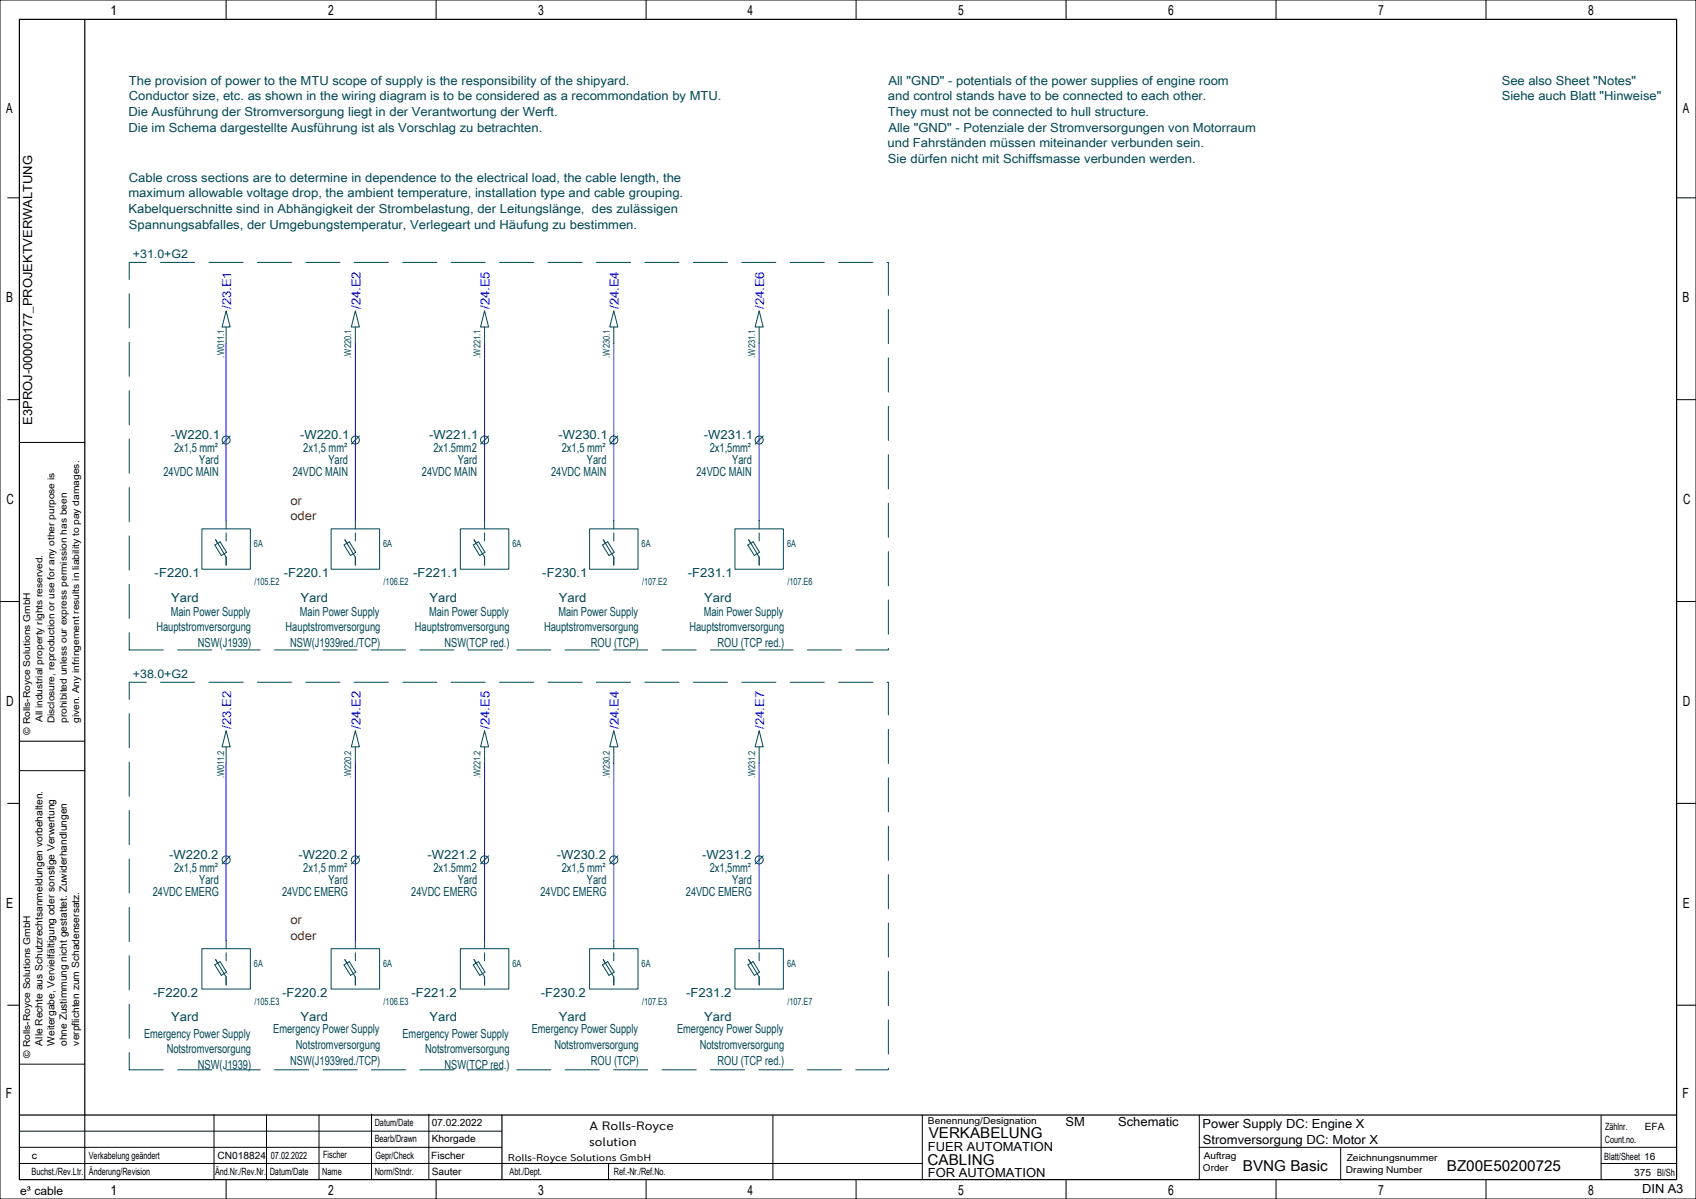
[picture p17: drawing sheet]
<svg xmlns="http://www.w3.org/2000/svg" width="420mm" height="297mm" viewBox="0 0 420 297" stroke-linecap="round" stroke-linejoin="round" font-family="sans-serif">
<defs><g id="words">
<g font-size="3.7">
<text x="230" y="282">VERKABELUNG</text>
<text x="229.7" y="288.5">CABLING</text>
<text x="307.8" y="290">BVNG Basic</text>
<text x="358.3" y="290">BZ00E50200725</text>
</g>
<g font-size="3.5">
<text x="27.3" y="3.8">1</text>
<text x="81.3" y="3.8">2</text>
<text x="133.3" y="3.8">3</text>
<text x="185.1" y="3.8">4</text>
<text x="237.3" y="3.8">5</text>
<text x="289.3" y="3.8">6</text>
<text x="341.3" y="3.8">7</text>
<text x="393.3" y="3.8">8</text>
<text x="1.5" y="28.1">A</text>
<text x="416.7" y="28.1">A</text>
<text x="1.5" y="74.9">B</text>
<text x="416.7" y="74.9">B</text>
<text x="1.6" y="124.9">C</text>
<text x="416.8" y="124.9">C</text>
<text x="1.5" y="174.9">D</text>
<text x="416.7" y="174.9">D</text>
<text x="1.5" y="224.9">E</text>
<text x="416.7" y="224.9">E</text>
<text x="1.5" y="271.9">F</text>
<text x="416.7" y="271.9">F</text>
<text x="27.3" y="296">1</text>
<text x="81.3" y="296">2</text>
<text x="133.3" y="296">3</text>
<text x="185.1" y="296">4</text>
<text x="237.3" y="296">5</text>
<text x="289.3" y="296">6</text>
<text x="341.3" y="296">7</text>
<text x="393.3" y="296">8</text>
</g>
<g font-size="3.1" fill="#004855">
<text x="31.9" y="21">The provision of power to the MTU scope of supply is the responsibility of the shipyard.</text>
<text x="220" y="21">All &quot;GND&quot; - potentials of the power supplies of engine room</text>
<text x="371.9" y="21">See also Sheet &quot;Notes&quot;</text>
<text x="31.8" y="28.7">Die Ausführung der Stromversorgung liegt in der Verantwortung der Werft.</text>
<text x="31.9" y="24.9">Conductor size, etc. as shown in the wiring diagram is to be considered as a recommondation by MTU.</text>
<text x="219.9" y="24.9">and control stands have to be connected to each other.</text>
<text x="219.9" y="28.7">They must not be connected to hull structure.</text>
<text x="371.9" y="24.9">Siehe auch Blatt &quot;Hinweise&quot;</text>
<text x="31.8" y="32.6">Die im Schema dargestellte Ausführung ist als Vorschlag zu betrachten.</text>
<text x="220" y="32.6">Alle &quot;GND&quot; - Potenziale der Stromversorgungen von Motorraum</text>
<text x="219.8" y="36.5">und Fahrständen müssen miteinander verbunden sein.</text>
<text x="219.9" y="40.4">Sie dürfen nicht mit Schiffsmasse verbunden werden.</text>
<text x="31.9" y="45">Cable cross sections are to determine in dependence to the electrical load, the cable length, the</text>
<text x="31.8" y="48.9">maximum allowable voltage drop, the ambient temperature, installation type and cable grouping.</text>
<text x="31.8" y="52.7">Kabelquerschnitte sind in Abhängigkeit der Strombelastung, der Leitungslänge, des zulässigen</text>
<text x="31.9" y="56.6">Spannungsabfalles, der Umgebungstemperatur, Verlegeart und Häufung zu bestimmen.</text>
<text x="42.3" y="108.8">-W220.1</text>
<text x="43.1" y="112">2x1,5 mm²</text>
<text x="74.3" y="108.8">-W220.1</text>
<text x="75.1" y="112">2x1,5 mm²</text>
<text x="106.3" y="108.8">-W221.1</text>
<text x="107.3" y="112">2x1.5mm2</text>
<text x="138.3" y="108.8">-W230.1</text>
<text x="139.1" y="112">2x1,5 mm²</text>
<text x="174.3" y="108.8">-W231.1</text>
<text x="175.7" y="112">2x1,5mm²</text>
<text x="40.5" y="118">24VDC MAIN</text>
<text x="49.3" y="115">Yard</text>
<text x="72.5" y="118">24VDC MAIN</text>
<text x="81.3" y="115">Yard</text>
<text x="104.5" y="118">24VDC MAIN</text>
<text x="113.3" y="115">Yard</text>
<text x="136.5" y="118">24VDC MAIN</text>
<text x="145.3" y="115">Yard</text>
<text x="172.5" y="118">24VDC MAIN</text>
<text x="181.3" y="115">Yard</text>
<text x="38.3" y="143">-F220.1</text>
<text x="70.3" y="143">-F220.1</text>
<text x="102.3" y="143">-F221.1</text>
<text x="134.3" y="143">-F230.1</text>
<text x="170.3" y="143">-F231.1</text>
<text x="42.4" y="149">Yard</text>
<text x="74.4" y="149">Yard</text>
<text x="106.4" y="149">Yard</text>
<text x="138.4" y="149">Yard</text>
<text x="174.4" y="149">Yard</text>
<text x="42.3" y="152.5">Main Power Supply</text>
<text x="74.3" y="152.5">Main Power Supply</text>
<text x="106.3" y="152.5">Main Power Supply</text>
<text x="138.3" y="152.5">Main Power Supply</text>
<text x="174.3" y="152.5">Main Power Supply</text>
<text x="38.7" y="156.4">Hauptstromversorgung</text>
<text x="49" y="160.2">NSW(J1939)</text>
<text x="70.7" y="156.4">Hauptstromversorgung</text>
<text x="71.9" y="160.2">NSW(J1939red./TCP)</text>
<text x="102.7" y="156.4">Hauptstromversorgung</text>
<text x="110.1" y="160.2">NSW(TCP red.)</text>
<text x="134.7" y="156.4">Hauptstromversorgung</text>
<text x="146.3" y="160.2">ROU (TCP)</text>
<text x="170.7" y="156.4">Hauptstromversorgung</text>
<text x="177.7" y="160.2">ROU (TCP red.)</text>
<text x="41.9" y="212.8">-W220.2</text>
<text x="73.9" y="212.8">-W220.2</text>
<text x="105.9" y="212.8">-W221.2</text>
<text x="137.9" y="212.8">-W230.2</text>
<text x="173.9" y="212.8">-W231.2</text>
<text x="43.1" y="216">2x1,5 mm²</text>
<text x="49.3" y="219">Yard</text>
<text x="75.1" y="216">2x1,5 mm²</text>
<text x="81.3" y="219">Yard</text>
<text x="107.3" y="216">2x1.5mm2</text>
<text x="113.3" y="219">Yard</text>
<text x="139.1" y="216">2x1,5 mm²</text>
<text x="145.3" y="219">Yard</text>
<text x="175.7" y="216">2x1,5mm²</text>
<text x="181.3" y="219">Yard</text>
<text x="37.9" y="222">24VDC EMERG</text>
<text x="69.9" y="222">24VDC EMERG</text>
<text x="101.9" y="222">24VDC EMERG</text>
<text x="133.9" y="222">24VDC EMERG</text>
<text x="169.9" y="222">24VDC EMERG</text>
<text x="37.9" y="247">-F220.2</text>
<text x="69.9" y="247">-F220.2</text>
<text x="101.9" y="247">-F221.2</text>
<text x="133.9" y="247">-F230.2</text>
<text x="169.9" y="247">-F231.2</text>
<text x="35.7" y="257">Emergency Power Supply</text>
<text x="42.4" y="253">Yard</text>
<text x="67.7" y="256">Emergency Power Supply</text>
<text x="74.4" y="253">Yard</text>
<text x="99.7" y="257">Emergency Power Supply</text>
<text x="106.4" y="253">Yard</text>
<text x="131.7" y="256">Emergency Power Supply</text>
<text x="138.4" y="253">Yard</text>
<text x="167.7" y="256">Emergency Power Supply</text>
<text x="174.4" y="253">Yard</text>
<text x="41.3" y="260.9">Notstromversorgung</text>
<text x="71.9" y="263.7">NSW(J1939red./TCP)</text>
<text x="73.3" y="259.9">Notstromversorgung</text>
<text x="105.3" y="260.9">Notstromversorgung</text>
<text x="137.3" y="259.9">Notstromversorgung</text>
<text x="146.3" y="263.7">ROU (TCP)</text>
<text x="173.3" y="259.9">Notstromversorgung</text>
<text x="177.7" y="263.7">ROU (TCP red.)</text>
<text x="49" y="264.7">NSW(J1939)</text>
<text x="110.1" y="264.7">NSW(TCP red.)</text>
</g>
<g font-size="3.1" fill="#00f">
<text x="57.2" y="76.5" transform="rotate(-90 57.2 76.5)">/23.E1</text>
<text x="89.2" y="76.5" transform="rotate(-90 89.2 76.5)">/24.E2</text>
<text x="121.3" y="76.5" transform="rotate(-90 121.3 76.5)">/24.E5</text>
<text x="153.2" y="76.5" transform="rotate(-90 153.2 76.5)">/24.E4</text>
<text x="189.3" y="76.5" transform="rotate(-90 189.3 76.5)">/24.E6</text>
<text x="57.2" y="180.5" transform="rotate(-90 57.2 180.5)">/23.E2</text>
<text x="89.2" y="180.5" transform="rotate(-90 89.2 180.5)">/24.E2</text>
<text x="121.3" y="180.5" transform="rotate(-90 121.3 180.5)">/24.E5</text>
<text x="153.2" y="180.5" transform="rotate(-90 153.2 180.5)">/24.E4</text>
<text x="189.3" y="180.5" transform="rotate(-90 189.3 180.5)">/24.E7</text>
</g>
<g font-size="3.1">
<text x="8" y="105.2" transform="rotate(-90 8 105.2)">E3PROJ-00000177_PROJEKTVERWALTUNG</text>
<text x="263.9" y="279">SM</text>
<text x="276.9" y="279">Schematic</text>
<text x="297.8" y="279.5">Power Supply DC: Engine X</text>
<text x="229.8" y="285">FUER AUTOMATION</text>
<text x="297.9" y="283.4">Stromversorgung DC: Motor X</text>
<text x="229.8" y="291.5">FOR AUTOMATION</text>
<text x="406.7" y="295.5">DIN A3</text>
</g>
<g font-size="3.1" fill="#6d2400">
<text x="71.9" y="125">or</text>
<text x="71.9" y="128.9">oder</text>
<text x="71.9" y="229">or</text>
<text x="71.9" y="232.9">oder</text>
</g>
<g font-size="3">
<text x="146" y="280">A Rolls-Royce</text>
<text x="145.9" y="284">solution</text>
</g>
<g font-size="2.9" fill="#004855">
<text x="32.9" y="64">+31.0+G2</text>
<text x="32.9" y="168">+38.0+G2</text>
</g>
<text font-size="2.9" x="5" y="296">e³ cable</text>
<g font-size="2.5" fill="#004855">
<text x="62.9" y="135.5">6A</text>
<text x="94.9" y="135.5">6A</text>
<text x="126.9" y="135.5">6A</text>
<text x="158.9" y="135.5">6A</text>
<text x="194.9" y="135.5">6A</text>
<text x="63" y="145">/105.E2</text>
<text x="95" y="145">/106.E2</text>
<text x="159" y="145">/107.E2</text>
<text x="195" y="145">/107.E6</text>
<text x="62.9" y="239.5">6A</text>
<text x="94.9" y="239.5">6A</text>
<text x="126.9" y="239.5">6A</text>
<text x="158.9" y="239.5">6A</text>
<text x="194.9" y="239.5">6A</text>
<text x="63" y="249">/105.E3</text>
<text x="95" y="249">/106.E3</text>
<text x="159" y="249">/107.E3</text>
<text x="195" y="249">/107.E7</text>
</g>
<g font-size="2.5">
<text x="10.5" y="259" transform="rotate(-90 10.5 259)">Alle Rechte aus Schutzrechtsanmeldungen vorbehalten.</text>
<text x="13.5" y="259" transform="rotate(-90 13.5 259)">Weitergabe, Vervielfältigung oder sonstige Verwertung</text>
<text x="16.6" y="259.1" transform="rotate(-90 16.6 259.1)">ohne Zustimmung nicht gestattet. Zuwiderhandlungen</text>
<text x="19.6" y="259" transform="rotate(-90 19.6 259)">verpflichten zum Schadensersatz.</text>
<text x="92.8" y="279">Datum/Date</text>
<text x="106.9" y="279">07.02.2022</text>
<text x="397.5" y="280">Zählnr.</text>
<text x="407.3" y="280">EFA</text>
<text x="7.9" y="287">c</text>
<text x="22" y="287">Verkabelung geändert</text>
<text x="53.9" y="287">CN018824</text>
<text x="67.1" y="287">07.02.2022</text>
<text x="80" y="286.8">Fischer</text>
<text x="92.8" y="283">Bearb/Drawn</text>
<text x="93" y="287">Gepr/Check</text>
<text x="106.8" y="287">Fischer</text>
<text x="106.9" y="283">Khorgade</text>
<text x="397.3" y="287.3">Blatt/Sheet 16</text>
<text x="397.4" y="283">Count.no.</text>
<text x="7.8" y="291">Buchst./Rev.Ltr.</text>
<text x="22" y="291">Änderung/Revision</text>
<text x="53.3" y="291">Änd.Nr./Rev.Nr.</text>
<text x="66.8" y="291">Datum/Date</text>
<text x="79.8" y="291">Name</text>
<text x="92.8" y="291">Norm/Stndr.</text>
<text x="106.9" y="291">Sauter</text>
<text x="126.2" y="291">Abt./Dept.</text>
<text x="152" y="291">Ref.-Nr./Ref.No.</text>
<text x="404.7" y="291.2">375 Bl/Sh</text>
</g>
<text font-size="2.4" x="125.8" y="287.5">Rolls-Royce Solutions GmbH</text>
<g font-size="2.3" fill="#004855">
<text x="55.5" y="88.6" transform="rotate(-90 55.5 88.6)">.W011.1</text>
<text x="87" y="88.6" transform="rotate(-90 87 88.6)">.W220.1</text>
<text x="119" y="88.6" transform="rotate(-90 119 88.6)">.W221.1</text>
<text x="151" y="88.6" transform="rotate(-90 151 88.6)">.W230.1</text>
<text x="187" y="88.6" transform="rotate(-90 187 88.6)">.W231.1</text>
<text x="55.5" y="192.8" transform="rotate(-90 55.5 192.8)">.W011.2</text>
<text x="87" y="192.8" transform="rotate(-90 87 192.8)">.W220.2</text>
<text x="119" y="192.8" transform="rotate(-90 119 192.8)">.W221.2</text>
<text x="151" y="192.8" transform="rotate(-90 151 192.8)">.W230.2</text>
<text x="187" y="192.8" transform="rotate(-90 187 192.8)">.W231.2</text>
</g>
<g font-size="2.3">
<text x="10.5" y="178.9" transform="rotate(-90 10.5 178.9)">All industrial property rights reserved.</text>
<text x="13.5" y="179.2" transform="rotate(-90 13.5 179.2)">Disclosure, reproduction or use for any other purpose is</text>
<text x="16.6" y="179.1" transform="rotate(-90 16.6 179.1)">prohibited unless our express permission has been</text>
<text x="19.6" y="179.1" transform="rotate(-90 19.6 179.1)">given. Any infringement results in liability to pay damages.</text>
<text x="7.5" y="182" transform="rotate(-90 7.5 182)">© Rolls-Royce Solutions GmbH</text>
<text x="7.5" y="262" transform="rotate(-90 7.5 262)">© Rolls-Royce Solutions GmbH</text>
<text x="229.8" y="278.5">Benennung/Designation</text>
<text x="298.1" y="287">Auftrag</text>
<text x="333.5" y="287.5">Zeichnungsnummer</text>
<text x="297.9" y="290">Order</text>
<text x="333.3" y="290.5">Drawing Number</text>
</g>
</g></defs>
<g fill="none" stroke="#000" stroke-width=".25">
<path d="M0 0h420v297h-420zM56 0v4.8M108 0v4.8M160 0v4.8M212 0v4.8M264 0v4.8M316 0v4.8M368 0v4.8M1.9 49h2.9M415.2 49h4.8M1.9 99h2.9M415.2 99h4.8"/>
<path d="M4.8 109.6h16.2M0 149h4.8M415.2 149h4.7M1.9 199h2.9M4.8 190.9h16.2M4.8 183.6h16.2M415.2 199h4.8M1.9 249h2.9M415.2 249h4.8M4.8 263.6h16.2M21 276.2v16M53 276.1v16"/>
<path d="M66 276.2v16M79 276.2v16M92 276v16M106.2 276v16M191.4 276.2v16M228.4 276.2v16M297 276.2v16M396.5 276.2v15.8M4.8 284.2h119.4M4.8 288.2h223.6M4.8 280.2h119.4M56 292.2v4.8"/>
<path d="M108 292.2v4.8M150.7 288.2v4M160 292.2v4.8M212 292.2v4.8M264 292.2v4.8M297 284.2h118.2M316 292.2v4.8M332 284.3v8M368 292.2v4.8M396.5 288.2h18.7"/>
</g>
<path d="M4.8 4.8h410.4v287.4h-410.4zM21 4.8v271.4M4.8 276.2h410.4M124.3 276.2v15.9" fill="none" stroke="#000" stroke-width=".3"/>
<path d="M32 65h188v96h-188zM32 169h188v96h-188z" fill="none" stroke="#004855" stroke-width=".25" stroke-dasharray="8.5 3.5"/>
<g fill="none" stroke="#004855" stroke-width=".25">
<path d="M56 77l1 4h-2zM88 77l1 4h-2zM120 77l1 4h-2zM152 77l1 4h-2zM188 77l1 4h-2zM56 81v4M88 81v4M120 81v4M152 81v4M188 81v4M57 108l-2 2M89 108l-2 2"/>
<path d="M121 108l-2 2M153 108l-2 2M189 108l-2 2M50 131h12v10h-12zM53.2 135l1.3-.8 1.6 2.6-1.3 .8zM53.9 134.6l-.5-.9 2.6 4.3v2M56 129v2M56 132v2M82 131h12v10h-12zM85.2 135l1.3-.8 1.6 2.6-1.3 .8zM85.9 134.6l-.5-.9 2.6 4.3v2M88 129v2"/>
<path d="M88 132v2M114 131h12v10h-12zM117.2 135l1.3-.8 1.6 2.6-1.3 .8zM117.9 134.6l-.5-.9 2.6 4.3v2M120 129v2M120 132v2M146 131h12v10h-12zM149.2 135l1.3-.8 1.6 2.6-1.3 .8zM149.9 134.6l-.5-.9 2.6 4.3v2M152 129v2M152 132v2M182 131h12v10h-12z"/>
<path d="M185.2 135l1.3-.8 1.6 2.6-1.3 .8zM185.9 134.6l-.5-.9 2.6 4.3v2M188 129v2M188 132v2M56 181l1 4h-2zM56 185v4M88 181l1 4h-2zM88 185v4M120 181l1 4h-2zM120 185v4M152 181l1 4h-2zM152 185v4"/>
<path d="M188 181l1 4h-2zM188 185v4M57 212l-2 2M89 212l-2 2M121 212l-2 2M153 212l-2 2M189 212l-2 2M50 235h12v10h-12zM53.2 239l1.3-.8 1.6 2.6-1.3 .8zM53.9 238.6l-.5-.9 2.6 4.3v2M56 233v2M56 236v2"/>
<path d="M82 235h12v10h-12zM85.2 239l1.3-.8 1.6 2.6-1.3 .8zM85.9 238.6l-.5-.9 2.6 4.3v2M88 233v2M88 236v2M114 235h12v10h-12zM117.2 239l1.3-.8 1.6 2.6-1.3 .8zM117.9 238.6l-.5-.9 2.6 4.3v2M120 233v2M120 236v2M146 235h12v10h-12zM149.2 239l1.3-.8 1.6 2.6-1.3 .8z"/>
<path d="M149.9 238.6l-.5-.9 2.6 4.3v2M152 233v2M152 236v2M182 235h12v10h-12zM185.2 239l1.3-.8 1.6 2.6-1.3 .8zM185.9 238.6l-.5-.9 2.6 4.3v2M188 233v2M188 236v2"/>
<circle cx="56" cy="109" r="1"/>
<circle cx="88" cy="109" r="1"/>
<circle cx="120" cy="109" r="1"/>
<circle cx="152" cy="109" r="1"/>
<circle cx="188" cy="109" r="1"/>
<circle cx="56" cy="213" r="1"/>
<circle cx="88" cy="213" r="1"/>
<circle cx="120" cy="213" r="1"/>
<circle cx="152" cy="213" r="1"/>
<circle cx="188" cy="213" r="1"/>
</g>
<path d="M56 85v44M88 85v44M120 85v44M152 85v44M188 85v44M56 189v44M88 189v44M120 189v44M152 189v44M188 189v44" fill="none" stroke="#00f" stroke-width=".25"/>
<use href="#words"/>
</svg>
